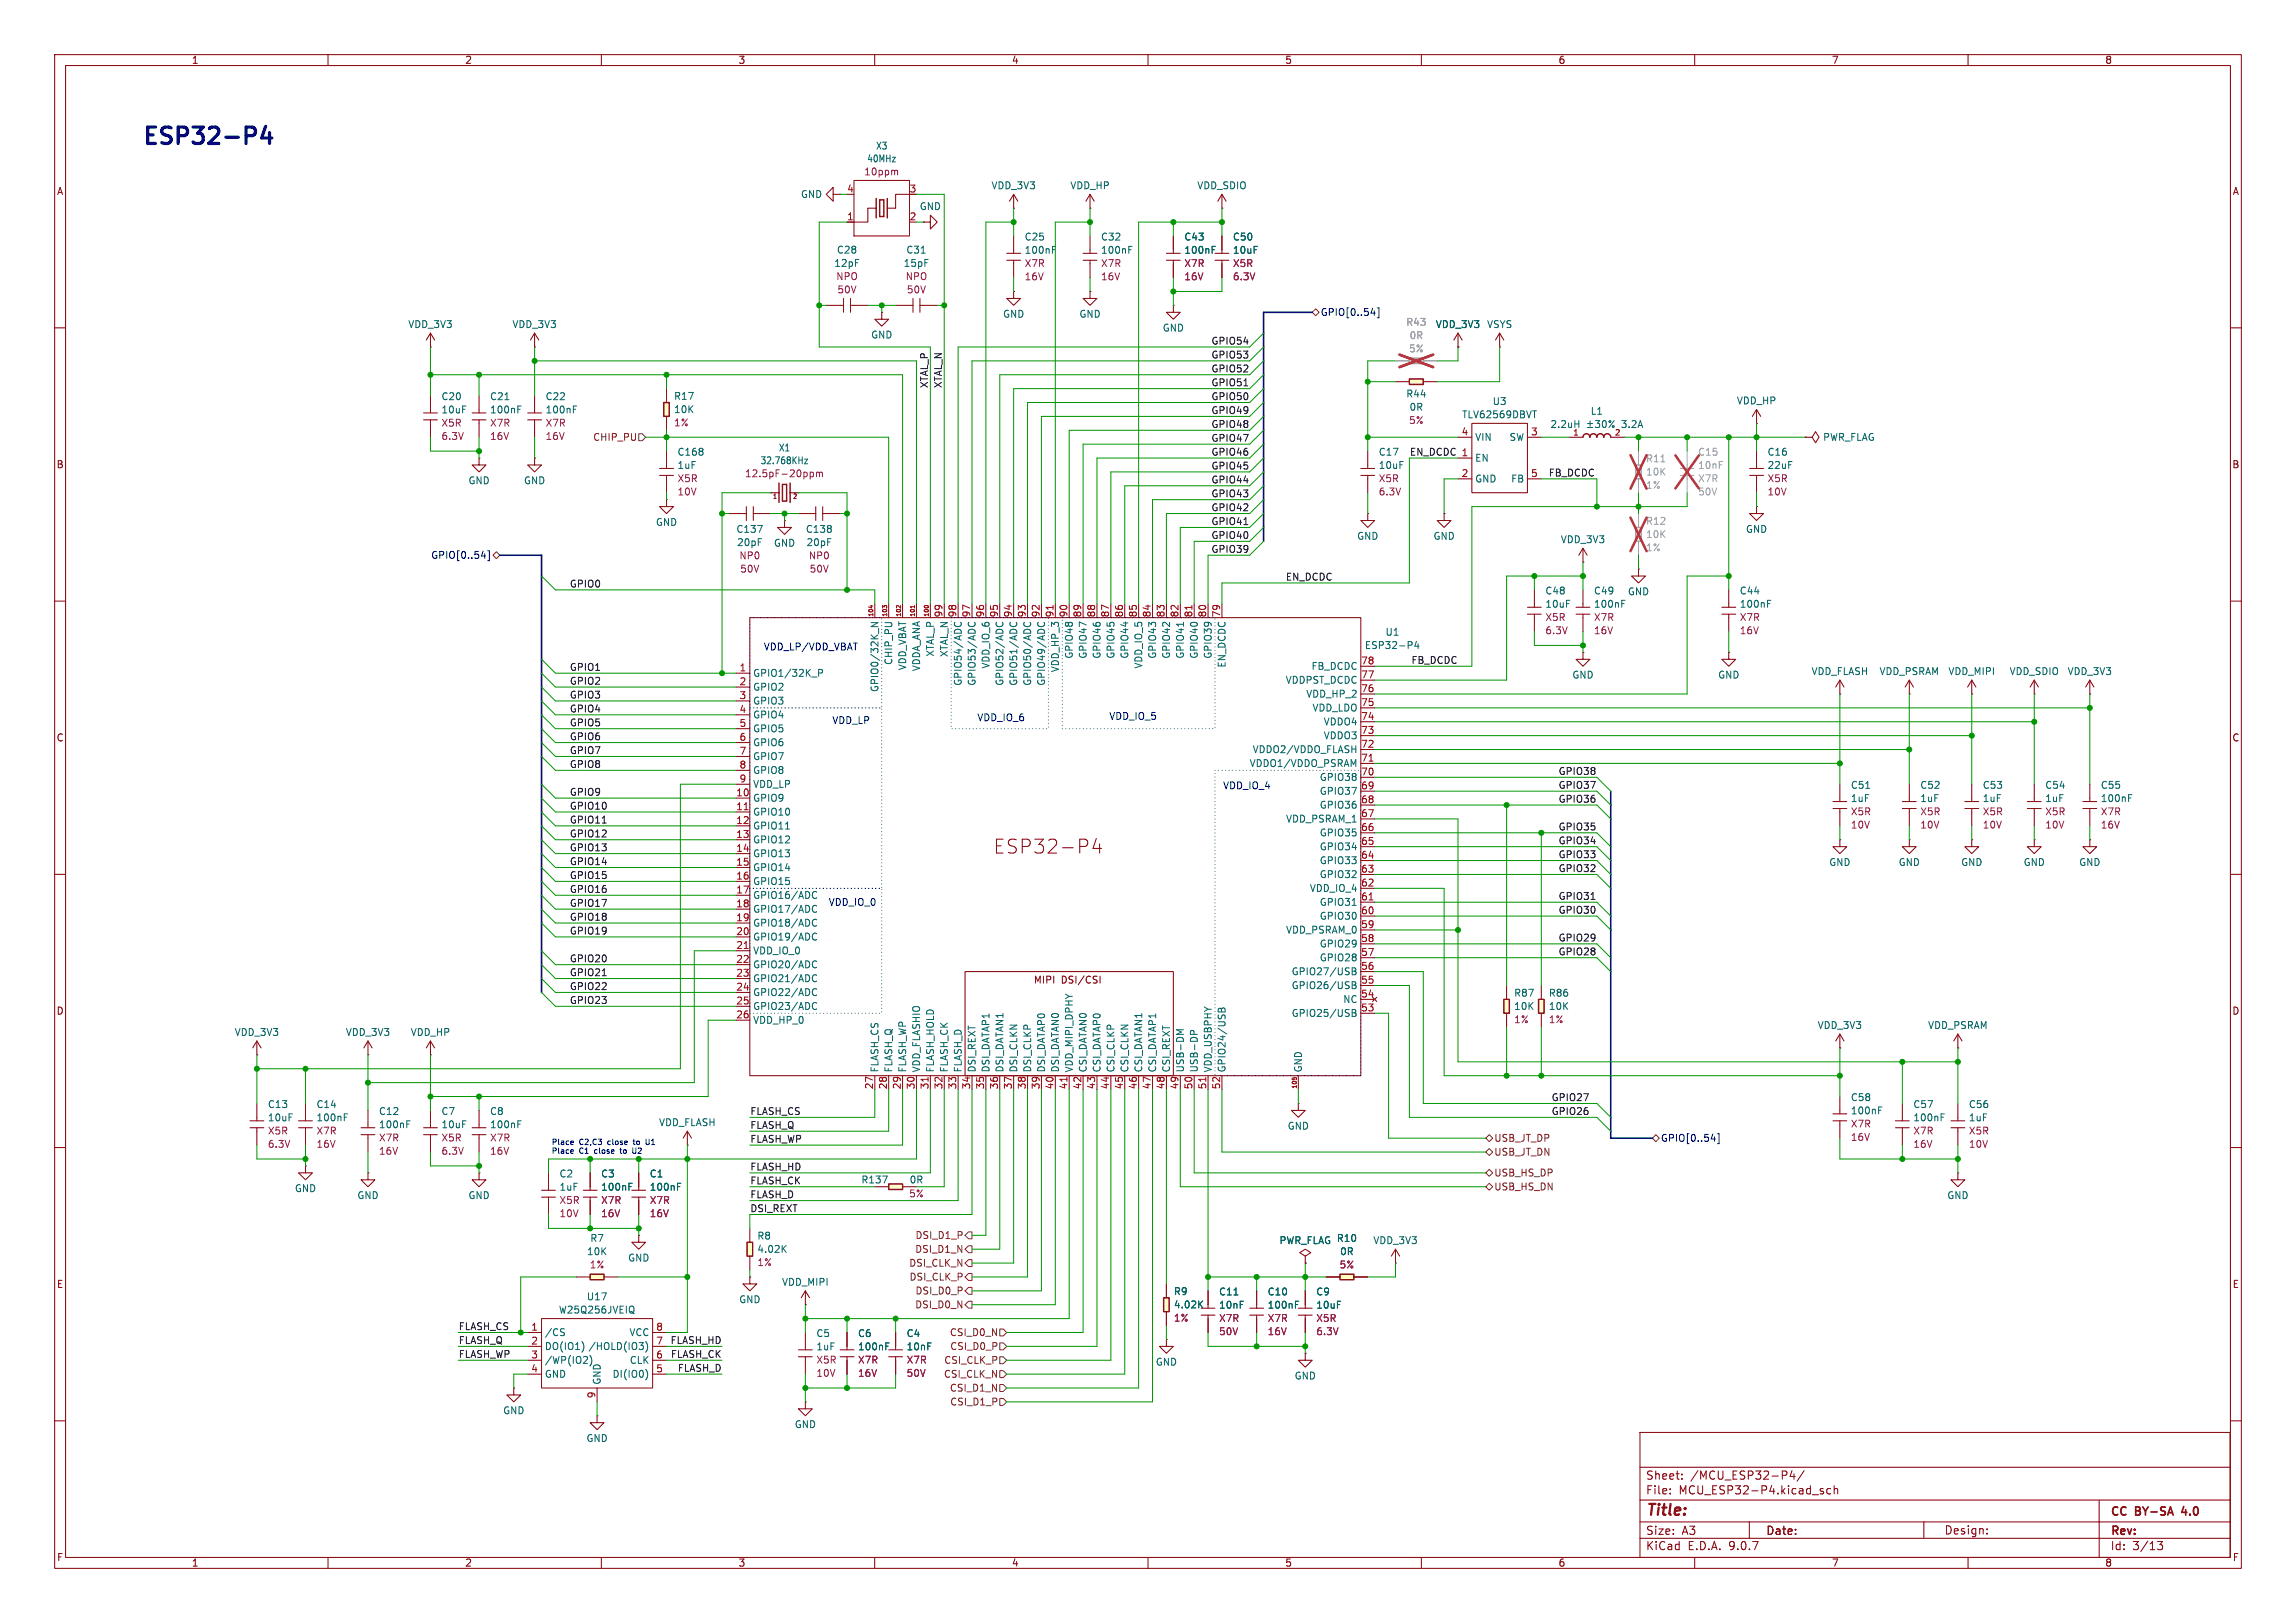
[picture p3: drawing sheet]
<svg xmlns="http://www.w3.org/2000/svg" width="420mm" height="297mm" viewBox="0 0 420 297" stroke-linecap="round" stroke-linejoin="round" font-family="sans-serif">
<defs><g id="words">
<text font-size="4.2" fill="#0000c2" x="25.9" y="27.3">ESP32-P4</text>
<text font-size="3.5" fill="#840000" x="181.7" y="156.4">ESP32-P4</text>
<text font-size="2.8" fill="#840000" x="301" y="277.9">Title:</text>
<g font-size="2.1" fill="#840000">
<text x="301" y="273.7">File:</text>
<text x="301" y="271">Sheet:</text>
<text x="307.1" y="273.7">MCU_ESP32-P4.kicad_sch</text>
<text x="309.2" y="271">/MCU_ESP32-P4/</text>
<text x="301" y="281.1">Size:</text>
<text x="307.6" y="281.1">A3</text>
<text x="323" y="281.1">Date:</text>
<text x="355.6" y="281">Design:</text>
<text x="386" y="277.8">CC</text>
<text x="386" y="281.3">Rev:</text>
<text x="390.7" y="277.8">BY-SA</text>
<text x="399.8" y="277.8">4.0</text>
<text x="301" y="283.9">KiCad</text>
<text x="308.7" y="283.9">E.D.A.</text>
<text x="316.3" y="283.9">9.0.7</text>
<text x="386" y="283.9">Id:</text>
<text x="390.1" y="283.9">3/13</text>
</g>
<g font-size="1.8" fill="#840000">
<text x="35" y="11.9">1</text>
<text x="85" y="11.9">2</text>
<text x="135" y="11.9">3</text>
<text x="185" y="11.9">4</text>
<text x="235" y="11.9">5</text>
<text x="285" y="11.9">6</text>
<text x="335" y="11.9">7</text>
<text x="385" y="11.9">8</text>
<text x="10.3" y="35.9">A</text>
<text x="408.3" y="35.9">A</text>
<text x="10.3" y="85.9">B</text>
<text x="408.2" y="85.9">B</text>
<text x="10.3" y="135.9">C</text>
<text x="408.2" y="135.9">C</text>
<text x="10.3" y="185.9">D</text>
<text x="189" y="180.2">MIPI</text>
<text x="194.1" y="180.2">DSI/CSI</text>
<text x="408.2" y="185.9">D</text>
<text x="10.3" y="235.9">E</text>
<text x="408.3" y="235.9">E</text>
<text x="10.3" y="285.9">F</text>
<text x="35" y="286.9">1</text>
<text x="85" y="286.9">2</text>
<text x="135" y="286.9">3</text>
<text x="185" y="286.9">4</text>
<text x="235" y="286.9">5</text>
<text x="285" y="286.9">6</text>
<text x="335" y="286.9">7</text>
<text x="385" y="286.9">8</text>
<text x="408.3" y="285.9">F</text>
</g>
<g font-size="1.8" fill="#006464">
<text x="158.5" y="29.9">40MHz</text>
<text x="160.1" y="27.6">X3</text>
<text x="181.3" y="34.8">VDD_3V3</text>
<text x="195.7" y="34.8">VDD_HP</text>
<text x="218.9" y="34.8">VDD_SDIO</text>
<text x="146.4" y="36.4">GND</text>
<text x="168.1" y="38.6">GND</text>
<text x="153" y="46.6">C28</text>
<text x="165.7" y="46.6">C31</text>
<text x="187.3" y="46.6">100nF</text>
<text x="187.3" y="44.2">C25</text>
<text x="201.3" y="46.6">100nF</text>
<text x="201.3" y="44.2">C32</text>
<text x="216.5" y="46.6">100nF</text>
<text x="216.5" y="44.2">C43</text>
<text x="225.4" y="44.2">C50</text>
<text x="225.4" y="46.6">10uF</text>
<text x="152.5" y="49">12pF</text>
<text x="165.2" y="49">15pF</text>
<text x="183.4" y="58.3">GND</text>
<text x="197.4" y="58.3">GND</text>
<text x="74.6" y="60.2">VDD_3V3</text>
<text x="93.6" y="60.2">VDD_3V3</text>
<text x="159.3" y="62.1">GND</text>
<text x="212.6" y="60.9">GND</text>
<text x="262.5" y="60.2">VDD_3V3</text>
<text x="271.9" y="60.2">VSYS</text>
<text x="80.7" y="73.4">C20</text>
<text x="80.7" y="75.9">10uF</text>
<text x="89.5" y="75.9">100nF</text>
<text x="89.5" y="73.4">C21</text>
<text x="99.7" y="75.9">100nF</text>
<text x="99.7" y="73.4">C22</text>
<text x="123.2" y="73.4">R17</text>
<text x="123.2" y="75.8">10K</text>
<text x="257.1" y="72.9">R44</text>
<text x="257.7" y="75.4">0R</text>
<text x="267.4" y="76.7">TLV62569DBVT</text>
<text x="272.9" y="74.3">U3</text>
<text x="290.9" y="76.1">L1</text>
<text x="317.6" y="74.2">VDD_HP</text>
<text x="123.8" y="83.6">C168</text>
<text x="142.4" y="82.8">X1</text>
<text x="252.1" y="83.6">C17</text>
<text x="269.7" y="80.9">VIN</text>
<text x="276" y="80.9">SW</text>
<text x="283.5" y="78.5">2.2uH</text>
<text x="296.8" y="78.5">3.2A</text>
<text x="323.2" y="83.6">C16</text>
<text x="333.4" y="80.9">PWR_FLAG</text>
<text x="85.6" y="88.8">GND</text>
<text x="95.8" y="88.8">GND</text>
<text x="123.8" y="86">1uF</text>
<text x="139" y="85.2">32.768KHz</text>
<text x="252.1" y="86">10uF</text>
<text x="269.7" y="84.7">EN</text>
<text x="269.7" y="88.5">GND</text>
<text x="276.3" y="88.5">FB</text>
<text x="323.2" y="86">22uF</text>
<text x="119.9" y="96.4">GND</text>
<text x="134.6" y="97.7">C137</text>
<text x="134.7" y="100.1">20pF</text>
<text x="141.5" y="100.2">GND</text>
<text x="147.3" y="97.7">C138</text>
<text x="147.4" y="100.1">20pF</text>
<text x="248.2" y="99">GND</text>
<text x="262.1" y="99">GND</text>
<text x="285.4" y="99.6">VDD_3V3</text>
<text x="319.3" y="97.7">GND</text>
<text x="282.6" y="109">C48</text>
<text x="282.6" y="111.4">10uF</text>
<text x="291.5" y="111.4">100nF</text>
<text x="291.5" y="109">C49</text>
<text x="297.7" y="109.1">GND</text>
<text x="318.1" y="111.4">100nF</text>
<text x="318.1" y="109">C44</text>
<text x="249.6" y="119">ESP32-P4</text>
<text x="253.3" y="116.5">U1</text>
<text x="137.7" y="124.1">GPIO1/32K_P</text>
<text x="163.4" y="121.8" transform="rotate(-90 163.4 121.8)">CHIP_PU</text>
<text x="166" y="122.8" transform="rotate(-90 166 122.8)">VDD_VBAT</text>
<text x="168.5" y="122.9" transform="rotate(-90 168.5 122.9)">VDDA_ANA</text>
<text x="171" y="120.3" transform="rotate(-90 171 120.3)">XTAL_P</text>
<text x="173.6" y="120.3" transform="rotate(-90 173.6 120.3)">XTAL_N</text>
<text x="176.1" y="125.6" transform="rotate(-90 176.1 125.6)">GPIO54/ADC</text>
<text x="178.7" y="125.6" transform="rotate(-90 178.7 125.6)">GPIO53/ADC</text>
<text x="181.2" y="122.4" transform="rotate(-90 181.2 122.4)">VDD_IO_6</text>
<text x="183.7" y="125.6" transform="rotate(-90 183.7 125.6)">GPIO52/ADC</text>
<text x="186.3" y="125.6" transform="rotate(-90 186.3 125.6)">GPIO51/ADC</text>
<text x="188.8" y="125.6" transform="rotate(-90 188.8 125.6)">GPIO50/ADC</text>
<text x="191.4" y="125.6" transform="rotate(-90 191.4 125.6)">GPIO49/ADC</text>
<text x="193.9" y="123.1" transform="rotate(-90 193.9 123.1)">VDD_HP_3</text>
<text x="196.4" y="120.6" transform="rotate(-90 196.4 120.6)">GPIO48</text>
<text x="199" y="120.6" transform="rotate(-90 199 120.6)">GPIO47</text>
<text x="201.5" y="120.6" transform="rotate(-90 201.5 120.6)">GPIO46</text>
<text x="204.1" y="120.6" transform="rotate(-90 204.1 120.6)">GPIO45</text>
<text x="206.6" y="120.6" transform="rotate(-90 206.6 120.6)">GPIO44</text>
<text x="209.1" y="122.4" transform="rotate(-90 209.1 122.4)">VDD_IO_5</text>
<text x="211.7" y="120.6" transform="rotate(-90 211.7 120.6)">GPIO43</text>
<text x="214.2" y="120.6" transform="rotate(-90 214.2 120.6)">GPIO42</text>
<text x="216.8" y="120.6" transform="rotate(-90 216.8 120.6)">GPIO41</text>
<text x="219.3" y="120.6" transform="rotate(-90 219.3 120.6)">GPIO40</text>
<text x="221.8" y="120.6" transform="rotate(-90 221.8 120.6)">GPIO39</text>
<text x="224.4" y="122.3" transform="rotate(-90 224.4 122.3)">EN_DCDC</text>
<text x="235.1" y="125.3">VDDPST_DCDC</text>
<text x="239.8" y="122.8">FB_DCDC</text>
<text x="287.5" y="124.4">GND</text>
<text x="314.2" y="124.4">GND</text>
<text x="331.3" y="123.7">VDD_FLASH</text>
<text x="343.7" y="123.7">VDD_PSRAM</text>
<text x="356.3" y="123.7">VDD_MIPI</text>
<text x="367.5" y="123.7">VDD_SDIO</text>
<text x="378.1" y="123.7">VDD_3V3</text>
<text x="137.7" y="126.6">GPIO2</text>
<text x="137.7" y="129.1">GPIO3</text>
<text x="137.7" y="131.7">GPIO4</text>
<text x="160.9" y="126.7" transform="rotate(-90 160.9 126.7)">GPIO0/32K_N</text>
<text x="238.8" y="127.9">VDD_HP_2</text>
<text x="240" y="130.4">VDD_LDO</text>
<text x="137.7" y="134.2">GPIO5</text>
<text x="137.7" y="136.8">GPIO6</text>
<text x="242" y="132.9">VDDO4</text>
<text x="242" y="135.5">VDDO3</text>
<text x="137.7" y="139.3">GPIO7</text>
<text x="137.7" y="141.8">GPIO8</text>
<text x="228.5" y="140.6">VDDO1/VDDO_PSRAM</text>
<text x="229" y="138">VDDO2/VDDO_FLASH</text>
<text x="241.3" y="143.1">GPIO38</text>
<text x="137.7" y="146.9">GPIO9</text>
<text x="137.7" y="149.5">GPIO10</text>
<text x="137.7" y="144.4">VDD_LP</text>
<text x="241.3" y="145.6">GPIO37</text>
<text x="241.3" y="148.2">GPIO36</text>
<text x="338.5" y="147">1uF</text>
<text x="338.5" y="144.5">C51</text>
<text x="351.2" y="147">1uF</text>
<text x="351.2" y="144.5">C52</text>
<text x="362.6" y="147">1uF</text>
<text x="362.6" y="144.5">C53</text>
<text x="374" y="147">1uF</text>
<text x="374" y="144.5">C54</text>
<text x="384.2" y="147">100nF</text>
<text x="384.2" y="144.5">C55</text>
<text x="137.7" y="152">GPIO11</text>
<text x="137.7" y="154.5">GPIO12</text>
<text x="235.1" y="150.7">VDD_PSRAM_1</text>
<text x="241.3" y="153.3">GPIO35</text>
<text x="241.3" y="155.8">GPIO34</text>
<text x="137.7" y="157.1">GPIO13</text>
<text x="137.7" y="159.6">GPIO14</text>
<text x="241.3" y="158.3">GPIO33</text>
<text x="241.3" y="160.9">GPIO32</text>
<text x="334.5" y="158.7">GND</text>
<text x="347.2" y="158.7">GND</text>
<text x="358.6" y="158.7">GND</text>
<text x="370.1" y="158.7">GND</text>
<text x="380.2" y="158.7">GND</text>
<text x="137.7" y="162.2">GPIO15</text>
<text x="137.7" y="164.7">GPIO16/ADC</text>
<text x="137.7" y="167.2">GPIO17/ADC</text>
<text x="239.5" y="163.4">VDD_IO_4</text>
<text x="241.3" y="166">GPIO31</text>
<text x="137.7" y="169.8">GPIO18/ADC</text>
<text x="137.7" y="172.3">GPIO19/ADC</text>
<text x="235.1" y="171">VDD_PSRAM_0</text>
<text x="241.3" y="168.5">GPIO30</text>
<text x="241.3" y="173.6">GPIO29</text>
<text x="137.7" y="174.9">VDD_IO_0</text>
<text x="137.7" y="177.4">GPIO20/ADC</text>
<text x="137.7" y="179.9">GPIO21/ADC</text>
<text x="236.2" y="178.7">GPIO27/USB</text>
<text x="241.3" y="176.1">GPIO28</text>
<text x="137.7" y="182.5">GPIO22/ADC</text>
<text x="137.7" y="185">GPIO23/ADC</text>
<text x="236.2" y="181.2">GPIO26/USB</text>
<text x="245.6" y="183.7">NC</text>
<text x="276.9" y="182.6">R87</text>
<text x="276.9" y="185">10K</text>
<text x="283.2" y="182.6">R86</text>
<text x="283.2" y="185">10K</text>
<text x="42.8" y="189.8">VDD_3V3</text>
<text x="63.2" y="189.8">VDD_3V3</text>
<text x="75" y="189.8">VDD_HP</text>
<text x="137.7" y="187.6">VDD_HP_0</text>
<text x="236.2" y="186.3">GPIO25/USB</text>
<text x="332.4" y="188.5">VDD_3V3</text>
<text x="352.6" y="188.5">VDD_PSRAM</text>
<text x="160.9" y="196.3" transform="rotate(-90 160.9 196.3)">FLASH_CS</text>
<text x="163.4" y="196.3" transform="rotate(-90 163.4 196.3)">FLASH_Q</text>
<text x="166" y="196.3" transform="rotate(-90 166 196.3)">FLASH_WP</text>
<text x="168.5" y="196.3" transform="rotate(-90 168.5 196.3)">VDD_FLASHIO</text>
<text x="171" y="196.3" transform="rotate(-90 171 196.3)">FLASH_HOLD</text>
<text x="173.6" y="196.3" transform="rotate(-90 173.6 196.3)">FLASH_CK</text>
<text x="176.1" y="196.3" transform="rotate(-90 176.1 196.3)">FLASH_D</text>
<text x="178.7" y="196.3" transform="rotate(-90 178.7 196.3)">DSI_REXT</text>
<text x="181.2" y="196.3" transform="rotate(-90 181.2 196.3)">DSI_DATAP1</text>
<text x="183.7" y="196.3" transform="rotate(-90 183.7 196.3)">DSI_DATAN1</text>
<text x="186.3" y="196.3" transform="rotate(-90 186.3 196.3)">DSI_CLKN</text>
<text x="188.8" y="196.3" transform="rotate(-90 188.8 196.3)">DSI_CLKP</text>
<text x="191.4" y="196.3" transform="rotate(-90 191.4 196.3)">DSI_DATAP0</text>
<text x="193.9" y="196.3" transform="rotate(-90 193.9 196.3)">DSI_DATAN0</text>
<text x="196.4" y="196.3" transform="rotate(-90 196.4 196.3)">VDD_MIPI_DPHY</text>
<text x="199" y="196.3" transform="rotate(-90 199 196.3)">CSI_DATAN0</text>
<text x="201.5" y="196.3" transform="rotate(-90 201.5 196.3)">CSI_DATAP0</text>
<text x="204.1" y="196.3" transform="rotate(-90 204.1 196.3)">CSI_CLKP</text>
<text x="206.6" y="196.3" transform="rotate(-90 206.6 196.3)">CSI_CLKN</text>
<text x="209.1" y="196.3" transform="rotate(-90 209.1 196.3)">CSI_DATAN1</text>
<text x="211.7" y="196.3" transform="rotate(-90 211.7 196.3)">CSI_DATAP1</text>
<text x="214.2" y="196.3" transform="rotate(-90 214.2 196.3)">CSI_REXT</text>
<text x="216.8" y="196.3" transform="rotate(-90 216.8 196.3)">USB-DM</text>
<text x="219.3" y="196.3" transform="rotate(-90 219.3 196.3)">USB-DP</text>
<text x="221.8" y="196.3" transform="rotate(-90 221.8 196.3)">VDD_USBPHY</text>
<text x="224.4" y="196.3" transform="rotate(-90 224.4 196.3)">GPIO24/USB</text>
<text x="238.4" y="196.3" transform="rotate(-90 238.4 196.3)">GND</text>
<text x="48.9" y="203">C13</text>
<text x="57.8" y="203">C14</text>
<text x="338.5" y="201.7">C58</text>
<text x="349.9" y="203">C57</text>
<text x="360.1" y="203">C56</text>
<text x="48.9" y="205.4">10uF</text>
<text x="57.8" y="205.4">100nF</text>
<text x="69.2" y="206.7">100nF</text>
<text x="69.2" y="204.2">C12</text>
<text x="80.7" y="204.2">C7</text>
<text x="80.7" y="206.7">10uF</text>
<text x="89.5" y="204.2">C8</text>
<text x="89.5" y="206.7">100nF</text>
<text x="120.5" y="206.3">VDD_FLASH</text>
<text x="235.5" y="206.9">GND</text>
<text x="338.5" y="204.1">100nF</text>
<text x="349.9" y="205.4">100nF</text>
<text x="360.1" y="205.4">1uF</text>
<text x="102.2" y="215.7">C2</text>
<text x="109.9" y="215.7">C3</text>
<text x="118.8" y="215.7">C1</text>
<text x="53.8" y="218.4">GND</text>
<text x="65.3" y="219.6">GND</text>
<text x="85.6" y="219.6">GND</text>
<text x="102.2" y="218.1">1uF</text>
<text x="109.9" y="218.1">100nF</text>
<text x="118.8" y="218.1">100nF</text>
<text x="157.5" y="216.8">R137</text>
<text x="166.3" y="216.8">0R</text>
<text x="356.1" y="219.6">GND</text>
<text x="107.9" y="227.5">R7</text>
<text x="138.4" y="227">R8</text>
<text x="233.9" y="227.9">PWR_FLAG R10</text>
<text x="251.1" y="227.9">VDD_3V3</text>
<text x="107.3" y="229.9">10K</text>
<text x="114.8" y="231.1">GND</text>
<text x="138.4" y="229.5">4.02K</text>
<text x="245" y="229.9">0R</text>
<text x="107.2" y="238.1">U17</text>
<text x="135.1" y="238.7">GND</text>
<text x="143" y="235.5">VDD_MIPI</text>
<text x="214.6" y="237.2">R9</text>
<text x="214.6" y="239.6">4.02K</text>
<text x="222.9" y="237.3">C11</text>
<text x="222.9" y="239.7">10nF</text>
<text x="231.8" y="239.7">100nF</text>
<text x="231.8" y="237.3">C10</text>
<text x="240.7" y="237.3">C9</text>
<text x="240.7" y="239.7">10uF</text>
<text x="99.6" y="244.7">/CS</text>
<text x="102.1" y="240.6">W25Q256JVEIQ</text>
<text x="115" y="244.7">VCC</text>
<text x="149.2" y="244.9">C5</text>
<text x="156.9" y="244.9">C6</text>
<text x="165.7" y="244.9">C4</text>
<text x="99.6" y="247.2">DO(IO1)</text>
<text x="99.6" y="249.8">/WP(IO2)</text>
<text x="107.5" y="247.2">/HOLD(IO3)</text>
<text x="115.1" y="249.8">CLK</text>
<text x="149.2" y="247.3">1uF</text>
<text x="156.9" y="247.3">100nF</text>
<text x="165.7" y="247.3">10nF</text>
<text x="211.3" y="250.1">GND</text>
<text x="99.6" y="252.3">GND</text>
<text x="110.1" y="253.5" transform="rotate(-90 110.1 253.5)">GND</text>
<text x="112" y="252.3">DI(IO0)</text>
<text x="236.7" y="252.6">GND</text>
<text x="91.9" y="259">GND</text>
<text x="145.3" y="261.5">GND</text>
<text x="107.2" y="264.1">GND</text>
</g>
<g font-size="1.8" fill="#a90000">
<text x="154.9" y="35.3">4</text>
<text x="166.3" y="35.3">3</text>
<text x="154.9" y="40.4">1</text>
<text x="166.3" y="40.4">2</text>
<text x="267.3" y="79.8">4</text>
<text x="280" y="79.8">3</text>
<text x="267.3" y="87.4">2</text>
<text x="280" y="87.4">5</text>
<text x="172.5" y="113.1" transform="rotate(-90 172.5 113.1)">99</text>
<text x="175" y="113.1" transform="rotate(-90 175 113.1)">98</text>
<text x="177.5" y="113.1" transform="rotate(-90 177.5 113.1)">97</text>
<text x="180.1" y="113.1" transform="rotate(-90 180.1 113.1)">96</text>
<text x="182.6" y="113.1" transform="rotate(-90 182.6 113.1)">95</text>
<text x="185.2" y="113.1" transform="rotate(-90 185.2 113.1)">94</text>
<text x="187.7" y="113.1" transform="rotate(-90 187.7 113.1)">93</text>
<text x="190.2" y="113.1" transform="rotate(-90 190.2 113.1)">92</text>
<text x="192.8" y="113.1" transform="rotate(-90 192.8 113.1)">91</text>
<text x="195.3" y="113.1" transform="rotate(-90 195.3 113.1)">90</text>
<text x="197.9" y="113.1" transform="rotate(-90 197.9 113.1)">89</text>
<text x="200.4" y="113.1" transform="rotate(-90 200.4 113.1)">88</text>
<text x="202.9" y="113.1" transform="rotate(-90 202.9 113.1)">87</text>
<text x="205.5" y="113.1" transform="rotate(-90 205.5 113.1)">86</text>
<text x="208" y="113.1" transform="rotate(-90 208 113.1)">85</text>
<text x="210.6" y="113.1" transform="rotate(-90 210.6 113.1)">84</text>
<text x="213.1" y="113.1" transform="rotate(-90 213.1 113.1)">83</text>
<text x="215.6" y="113.1" transform="rotate(-90 215.6 113.1)">82</text>
<text x="218.2" y="113.1" transform="rotate(-90 218.2 113.1)">81</text>
<text x="220.7" y="113.1" transform="rotate(-90 220.7 113.1)">80</text>
<text x="223.3" y="113.1" transform="rotate(-90 223.3 113.1)">79</text>
<text x="135.2" y="122.9">1</text>
<text x="135.2" y="125.5">2</text>
<text x="248.9" y="121.7">78</text>
<text x="248.9" y="124.2">77</text>
<text x="135.2" y="128">3</text>
<text x="135.2" y="130.6">4</text>
<text x="248.9" y="126.7">76</text>
<text x="248.9" y="129.3">75</text>
<text x="248.9" y="131.8">74</text>
<text x="135.2" y="133.1">5</text>
<text x="135.2" y="135.6">6</text>
<text x="248.9" y="134.4">73</text>
<text x="248.9" y="136.9">72</text>
<text x="135.2" y="138.2">7</text>
<text x="135.2" y="140.7">8</text>
<text x="135.2" y="143.3">9</text>
<text x="248.9" y="139.4">71</text>
<text x="248.9" y="142">70</text>
<text x="134.6" y="145.8">10</text>
<text x="134.6" y="148.3">11</text>
<text x="248.9" y="144.5">69</text>
<text x="248.9" y="147.1">68</text>
<text x="248.9" y="149.6">67</text>
<text x="134.6" y="150.9">12</text>
<text x="134.6" y="153.4">13</text>
<text x="134.6" y="156">14</text>
<text x="248.9" y="152.1">66</text>
<text x="248.9" y="154.7">65</text>
<text x="134.6" y="158.5">15</text>
<text x="134.6" y="161">16</text>
<text x="248.9" y="157.2">64</text>
<text x="248.9" y="159.8">63</text>
<text x="134.6" y="163.6">17</text>
<text x="134.6" y="166.1">18</text>
<text x="248.9" y="162.3">62</text>
<text x="248.9" y="164.8">61</text>
<text x="248.9" y="167.4">60</text>
<text x="134.6" y="168.7">19</text>
<text x="134.6" y="171.2">20</text>
<text x="134.6" y="173.7">21</text>
<text x="248.9" y="169.9">59</text>
<text x="248.9" y="172.5">58</text>
<text x="134.6" y="176.3">22</text>
<text x="134.6" y="178.8">23</text>
<text x="248.9" y="175">57</text>
<text x="248.9" y="177.5">56</text>
<text x="134.6" y="181.4">24</text>
<text x="134.6" y="183.9">25</text>
<text x="248.9" y="180.1">55</text>
<text x="248.9" y="182.6">54</text>
<text x="248.9" y="185.2">53</text>
<text x="134.6" y="186.4">26</text>
<text x="159.8" y="199.4" transform="rotate(-90 159.8 199.4)">27</text>
<text x="162.3" y="199.4" transform="rotate(-90 162.3 199.4)">28</text>
<text x="164.8" y="199.4" transform="rotate(-90 164.8 199.4)">29</text>
<text x="167.4" y="199.4" transform="rotate(-90 167.4 199.4)">30</text>
<text x="169.9" y="199.4" transform="rotate(-90 169.9 199.4)">31</text>
<text x="172.5" y="199.4" transform="rotate(-90 172.5 199.4)">32</text>
<text x="175" y="199.4" transform="rotate(-90 175 199.4)">33</text>
<text x="177.5" y="199.4" transform="rotate(-90 177.5 199.4)">34</text>
<text x="180.1" y="199.4" transform="rotate(-90 180.1 199.4)">35</text>
<text x="182.6" y="199.4" transform="rotate(-90 182.6 199.4)">36</text>
<text x="185.2" y="199.4" transform="rotate(-90 185.2 199.4)">37</text>
<text x="187.7" y="199.4" transform="rotate(-90 187.7 199.4)">38</text>
<text x="190.2" y="199.4" transform="rotate(-90 190.2 199.4)">39</text>
<text x="192.8" y="199.4" transform="rotate(-90 192.8 199.4)">40</text>
<text x="195.3" y="199.4" transform="rotate(-90 195.3 199.4)">41</text>
<text x="197.9" y="199.4" transform="rotate(-90 197.9 199.4)">42</text>
<text x="200.4" y="199.4" transform="rotate(-90 200.4 199.4)">43</text>
<text x="202.9" y="199.4" transform="rotate(-90 202.9 199.4)">44</text>
<text x="205.5" y="199.4" transform="rotate(-90 205.5 199.4)">45</text>
<text x="208" y="199.4" transform="rotate(-90 208 199.4)">46</text>
<text x="210.6" y="199.4" transform="rotate(-90 210.6 199.4)">47</text>
<text x="213.1" y="199.4" transform="rotate(-90 213.1 199.4)">48</text>
<text x="215.6" y="199.4" transform="rotate(-90 215.6 199.4)">49</text>
<text x="218.2" y="199.4" transform="rotate(-90 218.2 199.4)">50</text>
<text x="220.7" y="199.4" transform="rotate(-90 220.7 199.4)">51</text>
<text x="223.3" y="199.4" transform="rotate(-90 223.3 199.4)">52</text>
<text x="97.1" y="243.6">1</text>
<text x="119.9" y="243.6">8</text>
<text x="97.1" y="246.1">2</text>
<text x="97.1" y="248.7">3</text>
<text x="97.1" y="251.2">4</text>
<text x="119.9" y="246.1">7</text>
<text x="119.9" y="248.7">6</text>
<text x="119.9" y="251.2">5</text>
<text x="109" y="256" transform="rotate(-90 109 256)">9</text>
</g>
<g font-size="1.8" fill="#840084">
<text x="158" y="32.3">10ppm</text>
<text x="152.9" y="51.5">NPO</text>
<text x="153.1" y="53.9">50V</text>
<text x="165.6" y="51.5">NPO</text>
<text x="165.8" y="53.9">50V</text>
<text x="187.3" y="49.1">X7R</text>
<text x="187.3" y="51.5">16V</text>
<text x="201.3" y="49.1">X7R</text>
<text x="201.3" y="51.5">16V</text>
<text x="216.5" y="49.1">X7R</text>
<text x="216.5" y="51.5">16V</text>
<text x="225.4" y="49.1">X5R</text>
<text x="225.4" y="51.5">6.3V</text>
<text x="257.6" y="77.8">5%</text>
<text x="80.7" y="78.3">X5R</text>
<text x="80.7" y="80.7">6.3V</text>
<text x="89.5" y="78.3">X7R</text>
<text x="89.5" y="80.7">16V</text>
<text x="99.7" y="78.3">X7R</text>
<text x="99.7" y="80.7">16V</text>
<text x="123.2" y="78.2">1%</text>
<text x="123.8" y="88.4">X5R</text>
<text x="136.2" y="87.5">12.5pF-20ppm</text>
<text x="252.1" y="88.4">X5R</text>
<text x="323.2" y="88.4">X5R</text>
<text x="123.8" y="90.9">10V</text>
<text x="252.1" y="90.9">6.3V</text>
<text x="323.2" y="90.9">10V</text>
<text x="135.2" y="102.6">NP0</text>
<text x="135.3" y="105">50V</text>
<text x="147.9" y="102.6">NP0</text>
<text x="148" y="105">50V</text>
<text x="282.6" y="113.8">X5R</text>
<text x="291.5" y="113.8">X7R</text>
<text x="318.1" y="113.8">X7R</text>
<text x="282.6" y="116.3">6.3V</text>
<text x="291.5" y="116.3">16V</text>
<text x="318.1" y="116.3">16V</text>
<text x="338.5" y="149.4">X5R</text>
<text x="351.2" y="149.4">X5R</text>
<text x="362.6" y="149.4">X5R</text>
<text x="374" y="149.4">X5R</text>
<text x="384.2" y="149.4">X7R</text>
<text x="338.5" y="151.8">10V</text>
<text x="351.2" y="151.8">10V</text>
<text x="362.6" y="151.8">10V</text>
<text x="374" y="151.8">10V</text>
<text x="384.2" y="151.8">16V</text>
<text x="276.9" y="187.4">1%</text>
<text x="283.2" y="187.4">1%</text>
<text x="48.9" y="207.8">X5R</text>
<text x="57.8" y="207.8">X7R</text>
<text x="69.2" y="209.1">X7R</text>
<text x="80.7" y="209.1">X5R</text>
<text x="89.5" y="209.1">X7R</text>
<text x="338.5" y="206.5">X7R</text>
<text x="338.5" y="209">16V</text>
<text x="349.9" y="207.8">X7R</text>
<text x="360.1" y="207.8">X5R</text>
<text x="48.9" y="210.2">6.3V</text>
<text x="57.8" y="210.2">16V</text>
<text x="69.2" y="211.5">16V</text>
<text x="80.7" y="211.5">6.3V</text>
<text x="89.5" y="211.5">16V</text>
<text x="349.9" y="210.2">16V</text>
<text x="360.1" y="210.2">10V</text>
<text x="102.2" y="220.5">X5R</text>
<text x="109.9" y="220.5">X7R</text>
<text x="118.8" y="220.5">X7R</text>
<text x="166.2" y="219.3">5%</text>
<text x="102.2" y="222.9">10V</text>
<text x="109.9" y="222.9">16V</text>
<text x="118.8" y="222.9">16V</text>
<text x="107.8" y="232.3">1%</text>
<text x="138.4" y="231.9">1%</text>
<text x="244.9" y="232.3">5%</text>
<text x="214.6" y="242">1%</text>
<text x="222.9" y="242.1">X7R</text>
<text x="222.9" y="244.5">50V</text>
<text x="231.8" y="242.1">X7R</text>
<text x="231.8" y="244.5">16V</text>
<text x="240.7" y="242.1">X5R</text>
<text x="240.7" y="244.5">6.3V</text>
<text x="149.2" y="249.7">X5R</text>
<text x="156.9" y="249.7">X7R</text>
<text x="165.7" y="249.7">X7R</text>
<text x="149.2" y="252.2">10V</text>
<text x="156.9" y="252.2">16V</text>
<text x="165.7" y="252.2">50V</text>
</g>
<g font-size="1.8" fill="#000084">
<text x="241.5" y="58">GPIO[0..54]</text>
<text x="78.8" y="102.5">GPIO[0..54]</text>
<text x="303.7" y="209.1">GPIO[0..54]</text>
</g>
<g font-size="1.8" fill="#989898">
<text x="257.1" y="59.8">R43</text>
<text x="257.7" y="62.3">0R</text>
<text x="310.5" y="83.6">C15</text>
<text x="301" y="84.8">R11</text>
<text x="301" y="87.2">10K</text>
<text x="310.5" y="86">10nF</text>
<text x="301" y="96.2">R12</text>
<text x="301" y="98.7">10K</text>
</g>
<g font-size="1.8" fill="#0f0f0f">
<text x="221.5" y="65.7">GPIO53</text>
<text x="221.5" y="63.2">GPIO54</text>
<text x="169.8" y="71.1" transform="rotate(-90 169.8 71.1)">XTAL_P</text>
<text x="172.4" y="71.1" transform="rotate(-90 172.4 71.1)">XTAL_N</text>
<text x="221.5" y="68.2">GPIO52</text>
<text x="221.5" y="70.8">GPIO51</text>
<text x="221.5" y="73.3">GPIO50</text>
<text x="221.5" y="75.9">GPIO49</text>
<text x="221.5" y="80.9">GPIO47</text>
<text x="221.5" y="83.5">GPIO46</text>
<text x="221.5" y="78.4">GPIO48</text>
<text x="257.8" y="83.5">EN_DCDC 1</text>
<text x="221.5" y="86">GPIO45</text>
<text x="221.5" y="88.6">GPIO44</text>
<text x="283.2" y="87.3">FB_DCDC</text>
<text x="221.5" y="93.6">GPIO42</text>
<text x="221.5" y="91.1">GPIO43</text>
<text x="221.5" y="96.2">GPIO41</text>
<text x="221.5" y="98.7">GPIO40</text>
<text x="221.5" y="101.3">GPIO39</text>
<text x="104.1" y="107.6">GPIO0</text>
<text x="235.1" y="106.3">EN_DCDC</text>
<text x="104.1" y="125.4">GPIO2</text>
<text x="104.1" y="122.8">GPIO1</text>
<text x="258.1" y="121.6">FB_DCDC</text>
<text x="104.1" y="130.5">GPIO4</text>
<text x="104.1" y="127.9">GPIO3</text>
<text x="104.1" y="135.5">GPIO6</text>
<text x="104.1" y="133">GPIO5</text>
<text x="104.1" y="140.6">GPIO8</text>
<text x="104.1" y="138.1">GPIO7</text>
<text x="285" y="141.9">GPIO38</text>
<text x="104.1" y="148.2">GPIO10</text>
<text x="104.1" y="145.7">GPIO9</text>
<text x="285" y="144.4">GPIO37</text>
<text x="285" y="147">GPIO36</text>
<text x="104.1" y="150.8">GPIO11</text>
<text x="104.1" y="155.9">GPIO13</text>
<text x="104.1" y="153.3">GPIO12</text>
<text x="285" y="154.6">GPIO34</text>
<text x="285" y="152.1">GPIO35</text>
<text x="104.1" y="160.9">GPIO15</text>
<text x="104.1" y="158.4">GPIO14</text>
<text x="285" y="157.1">GPIO33</text>
<text x="285" y="159.7">GPIO32</text>
<text x="104.1" y="166">GPIO17</text>
<text x="104.1" y="163.5">GPIO16</text>
<text x="285" y="164.8">GPIO31</text>
<text x="285" y="167.3">GPIO30</text>
<text x="104.1" y="171.1">GPIO19</text>
<text x="104.1" y="168.6">GPIO18</text>
<text x="285" y="172.4">GPIO29</text>
<text x="104.1" y="178.7">GPIO21</text>
<text x="104.1" y="176.2">GPIO20</text>
<text x="285" y="174.9">GPIO28</text>
<text x="104.1" y="181.3">GPIO22</text>
<text x="104.1" y="183.8">GPIO23</text>
<text x="283.7" y="201.6">GPIO27</text>
<text x="137.2" y="204.1">FLASH_CS</text>
<text x="137.2" y="209.2">FLASH_WP</text>
<text x="137.2" y="206.7">FLASH_Q</text>
<text x="283.7" y="204.1">GPIO26</text>
<text x="137.2" y="214.3">FLASH_HD</text>
<text x="137.2" y="221.9">DSI_REXT</text>
<text x="137.2" y="216.8">FLASH_CK</text>
<text x="137.2" y="219.4">FLASH_D</text>
<text x="83.8" y="243.5">FLASH_CS</text>
<text x="83.8" y="246">FLASH_Q</text>
<text x="83.8" y="248.6">FLASH_WP</text>
<text x="122.6" y="246">FLASH_HD</text>
<text x="122.6" y="248.6">FLASH_CK</text>
<text x="123.9" y="251.1">FLASH_D</text>
</g>
<g font-size="1.8" fill="#a1a1a1">
<text x="257.6" y="64.7">5%</text>
<text x="301" y="89.6">1%</text>
<text x="310.5" y="88.4">X7R</text>
<text x="310.5" y="90.9">50V</text>
<text x="301" y="101.1">1%</text>
</g>
<g font-size="1.8" fill="#725600">
<text x="108.4" y="80.9">CHIP_PU</text>
<text x="273.2" y="209.1">USB_JT_DP</text>
<text x="273.2" y="215.5">USB_HS_DP</text>
<text x="273.2" y="211.7">USB_JT_DN</text>
<text x="273.2" y="218">USB_HS_DN</text>
<text x="167.4" y="226.9">DSI_D1_P</text>
<text x="166.2" y="232">DSI_CLK_N</text>
<text x="167.3" y="229.5">DSI_D1_N</text>
<text x="166.3" y="234.5">DSI_CLK_P</text>
<text x="167.3" y="239.6">DSI_D0_N</text>
<text x="167.4" y="237.1">DSI_D0_P</text>
<text x="173.7" y="244.7">CSI_D0_N</text>
<text x="172.6" y="249.8">CSI_CLK_P</text>
<text x="173.7" y="247.2">CSI_D0_P</text>
<text x="172.6" y="252.3">CSI_CLK_N</text>
<text x="173.7" y="254.9">CSI_D1_N</text>
<text x="173.7" y="257.4">CSI_D1_P</text>
</g>
<g font-size="1.8" fill="#0000c2">
<text x="139.6" y="119.2">VDD_LP/VDD_VBAT</text>
<text x="202.8" y="131.9">VDD_IO_5</text>
<text x="152.2" y="132.7">VDD_LP</text>
<text x="178.7" y="132.2">VDD_IO_6</text>
<text x="223.6" y="144.6">VDD_IO_4</text>
<text x="151.5" y="166">VDD_IO_0</text>
</g>
<g font-size="1.4" fill="#a90000">
<text x="287.7" y="79.8">1</text>
<text x="295.3" y="79.8">2</text>
</g>
<g font-size="1.4" fill="#0000c2">
<text x="100.8" y="209.7">Place</text>
<text x="106" y="209.7">C2,C3</text>
<text x="111.4" y="209.7">close</text>
<text x="116.4" y="209.7">to</text>
<text x="118.9" y="209.7">U1</text>
<text x="100.8" y="211.3">Place</text>
<text x="106" y="211.3">C1</text>
<text x="109" y="211.3">close</text>
<text x="113.9" y="211.3">to</text>
<text x="116.4" y="211.3">U2</text>
</g>
<g font-size="1.2" fill="#840000">
<text x="141.3" y="91.5">1</text>
<text x="144.9" y="91.5">2</text>
</g>
<g font-size="1.1" fill="#a90000">
<text x="159.8" y="113" transform="rotate(-90 159.8 113)">104</text>
<text x="162.3" y="113" transform="rotate(-90 162.3 113)">103</text>
<text x="164.8" y="113" transform="rotate(-90 164.8 113)">102</text>
<text x="167.4" y="113" transform="rotate(-90 167.4 113)">101</text>
<text x="169.9" y="113" transform="rotate(-90 169.9 113)">100</text>
<text x="237.2" y="199.4" transform="rotate(-90 237.2 199.4)">105</text>
</g>
</g></defs>
<g fill="none" stroke="#840000" stroke-width=".18">
<path d="M10 10h400v277h-400zM12 12h396v273h-396zM60 10v2M110 10v2M160 10v2M210 10v2M260 10v2M310 10v2M360 10v2M223.5 38.1h.1M223.5 35.6l-.7 1.2M223.5 35.6l.8 1.2"/>
<path d="M223.5 35.6v2.5M168.9 40.6h1.3v1.3l1.2-1.3-1.2-1.2v1.2M168.9 40.6h.1M184.1 46.4h2.6M184.1 47.6h2.6M185.4 53.3v1.3h1.3l-1.3 1.3-1.3-1.3h1.3M185.4 53.3h.1M185.4 43.2v3.2M185.4 47.6v3.2M198.1 46.4h2.6M198.1 47.6h2.6M199.4 53.3v1.3h1.3l-1.3 1.3-1.3-1.3h1.3"/>
<path d="M199.4 53.3h.1M199.4 43.2v3.2M199.4 47.6v3.2M213.4 46.4h2.5M213.4 47.6h2.5M214.6 55.9v1.3h1.3l-1.3 1.2-1.2-1.2h1.2M214.6 55.9h.1M214.6 43.2v3.2M214.6 47.6v3.2M10 60h2M269.2 77.5h10.2v12.7h-10.2zM408 60h2"/>
<path d="M87.6 83.8v1.3h1.3l-1.3 1.3-1.2-1.3h1.2M87.6 83.8h.1M141 90.2h.1M141 90.2h1.5M143.5 95.3v1.2h1.3l-1.3 1.3-1.3-1.3h1.3M143.5 95.3h.1M144.5 90.2h1.5M146 90.2h.1M146 94h3.2M149.2 92.7v2.6M150.5 92.7v2.6M150.5 94h3.2"/>
<path d="M266.7 80h2.5M266.7 83.8h2.5M266.7 87.6h2.5M279.4 80h2.5M279.4 87.6h2.5M287 80h2.6M294.6 80h2.6M10 110h2M137.2 113h111.7v83.9h-111.7zM160 110.5v2.5M162.6 110.5v2.5M165.1 110.5v2.5"/>
<path d="M167.6 110.5v2.5M170.2 110.5v2.5M172.7 110.5v2.5M175.3 110.5v2.5M177.8 110.5v2.5M180.3 110.5v2.5M182.9 110.5v2.5M185.4 110.5v2.5M188 110.5v2.5M190.5 110.5v2.5M193 110.5v2.5M195.6 110.5v2.5"/>
<path d="M198.1 110.5v2.5M200.7 110.5v2.5M203.2 110.5v2.5M205.7 110.5v2.5M208.3 110.5v2.5M210.8 110.5v2.5M213.4 110.5v2.5M215.9 110.5v2.5M218.4 110.5v2.5M221 110.5v2.5M223.5 110.5v2.5M408 110h2"/>
<path d="M134.6 123.2h2.6M134.6 125.7h2.6M134.6 128.3h2.6M134.6 130.8h2.6M134.6 133.4h2.6M134.6 135.9h2.6M134.6 138.4h2.6M248.9 121.9h2.6M248.9 124.5h2.6M248.9 127h2.6M248.9 129.5h2.6M248.9 132.1h2.6"/>
<path d="M248.9 134.6h2.6M248.9 137.2h2.6M248.9 139.7h2.6M336.5 127h.1M336.5 124.5l-.7 1.2M336.5 124.5l.8 1.2M336.5 124.5v2.5M349.2 127h.1M349.2 124.5l-.7 1.2M349.2 124.5l.8 1.2M349.2 124.5v2.5M360.7 127h.1"/>
<path d="M360.7 124.5v2.5M360.7 124.5l-.8 1.2M360.7 124.5l.7 1.2M372.1 127h.1M372.1 124.5v2.5M372.1 124.5l-.8 1.2M372.1 124.5l.8 1.2M382.3 127h.1M382.3 124.5v2.5M382.3 124.5l-.8 1.2M382.3 124.5l.7 1.2M10 160h2"/>
<path d="M134.6 146.1h2.6M134.6 148.6h2.6M134.6 151.1h2.6M134.6 153.7h2.6M134.6 156.2h2.6M134.6 158.8h2.6M134.6 141h2.6M134.6 143.5h2.6M200.5 153.4l-.6 1.9h1.6M201.1 154.4v1.7M248.9 142.2h2.6M248.9 144.8h2.6"/>
<path d="M248.9 147.3h2.6M248.9 149.9h2.6M248.9 152.4h2.6M248.9 154.9h2.6M248.9 157.5h2.6M335.3 146.7h2.5M335.3 148h2.5M336.5 143.5v3.2M336.5 148v3.1M348 146.7h2.5M348 148h2.5M349.2 153.7v1.2h1.3l-1.3 1.3-1.2-1.3h1.2"/>
<path d="M349.2 153.7h.1M349.2 143.5v3.2M349.2 148v3.1M359.4 146.7h2.5M359.4 148h2.5M360.7 153.7v1.2h1.2l-1.2 1.3-1.3-1.3h1.3M360.7 153.7h.1M360.7 143.5v3.2M360.7 148v3.1M370.8 146.7h2.6M370.8 148h2.6M372.1 153.7v1.2h1.3l-1.3 1.3-1.3-1.3h1.3"/>
<path d="M372.1 153.7h.1M372.1 143.5v3.2M372.1 148v3.1M381 146.7h2.5M381 148h2.5M382.3 153.7v1.2h1.2l-1.2 1.3-1.3-1.3h1.3M382.3 153.7h.1M382.3 143.5v3.2M382.3 148v3.1M408 160h2M134.6 161.3h2.6M134.6 163.8h2.6"/>
<path d="M134.6 166.4h2.6M134.6 168.9h2.6M134.6 171.5h2.6M134.6 174h2.6M134.6 176.5h2.6M134.6 179.1h2.6M176.5 177.8h38.1v19.1h-38.1zM201.2 178.6v1.3M248.9 160h2.6M248.9 162.6h2.6M248.9 165.1h2.6M248.9 167.6h2.6"/>
<path d="M248.9 170.2h2.6M248.9 172.7h2.6M248.9 175.3h2.6M248.9 177.8h2.6M134.6 181.6h2.6M134.6 184.2h2.6M134.6 186.7h2.6M160 196.9v2.5M162.6 196.9v2.5M165.1 196.9v2.5M167.6 196.9v2.5M170.2 196.9v2.5"/>
<path d="M172.7 196.9v2.5M175.3 196.9v2.5M177.8 196.9v2.5M180.3 196.9v2.5M182.9 196.9v2.5M185.4 196.9v2.5M188 196.9v2.5M190.5 196.9v2.5M193 196.9v2.5M195.6 196.9v2.5M198.1 196.9v2.5M200.7 196.9v2.5"/>
<path d="M203.2 196.9v2.5M205.7 196.9v2.5M208.3 196.9v2.5M210.8 196.9v2.5M213.4 196.9v2.5M215.9 196.9v2.5M218.4 196.9v2.5M221 196.9v2.5M223.5 196.9v2.5M237.5 196.9v2.5M248.9 180.3h2.6M248.9 182.9h2.6"/>
<path d="M248.9 185.4h2.6M251.1 182.5l.7 .8M251.8 182.5l-.7 .8M10 210h2M87.6 214.6v1.3h1.3l-1.3 1.3-1.2-1.3h1.2M87.6 214.6h.1M99.1 217.8h2.5M99.1 219.1h2.5M100.3 214.6v3.2M100.3 219.1v3.1M106.7 217.8h2.5M106.7 219.1h2.5"/>
<path d="M107.9 214.6v3.2M107.9 219.1v3.1M115.6 217.8h2.5M115.6 219.1h2.5M116.8 214.6v3.2M116.8 219.1v3.1M237.5 201.9v1.3h1.3l-1.3 1.3-1.3-1.3h1.3M237.5 201.9h.1M408 210h2M116.8 226.1v1.2h1.3l-1.3 1.3-1.2-1.3h1.2M116.8 226.1h.1M228.6 239.4h2.5"/>
<path d="M229.9 236.2v3.2M237.5 239.4h2.5M238.8 236.2v3.2M94 254v1.3h1.2l-1.2 1.2-1.3-1.2h1.3M94 254h.1M96.5 243.8h2.6M96.5 246.4h2.6M96.5 248.9h2.6M96.5 251.5h2.6M99.1 241.3h20.3v12.7h-20.3zM109.2 259.1v1.2h1.3l-1.3 1.3-1.3-1.3h1.3M109.2 259.1h.1"/>
<path d="M109.2 254v2.5M119.4 243.8h2.5M119.4 246.4h2.5M119.4 248.9h2.5M119.4 251.5h2.5M228.6 240.7h2.5M229.9 240.7v3.1M237.5 240.7h2.5M238.8 247.6v1.3h1.2l-1.2 1.3-1.3-1.3h1.3M238.8 247.6h.1M238.8 240.7v3.1M10 260h2"/>
<path d="M300 262.1h107.9v22.9h-107.9zM300 278.5h108M300 274.5h108M300 268.5h108M305.5 273.2v.2M305.5 272.5v.1M307.7 270.5v.2M307.7 269.8v.1M320 278.5v3M326.8 269.3v.5M327.8 269.1l-.4 1.1h1M328.2 269.7v1"/>
<path d="M330 269.1l-1.3 1.9M333.2 272.9l.3 .1 .1 .2-.2 .2h-.3M333.2 272.4l.3 .1M334.9 272.5l-.5-.1-.2 .3v.4l.1 .2h.6M335.5 272.5l.2-.1 .4 .1 .1 .9M335.5 271.9v1.5M351.9 278.5v2.9M363.5 279.8v.1M384 274.5v10.5M408 260h2M60 285v2M110 285v2"/>
<path d="M160 285v2M210 285v2M260 285v2M300 281.5h108M310 285v2M360 285v2M363.5 280.6v.1M394.7 282.1h.9l-.5 .6 .4 .1v.6l-.2 .2-.6-.1"/>
</g>
<path d="M399.5 275.7l-.4 1.1h.9" fill="none" stroke="#840000" stroke-width=".3"/>
<path d="M142.5 88.4v3.5M143.1 88.6h.8v3.1h-.8zM144.5 88.4v3.5M289.6 80a.64 .64 0 0 1 .6-.6 .64 .64 0 0 1 .6 .6 .64 .64 0 0 1 .7-.6 .64 .64 0 0 1 .6 .6 .64 .64 0 0 1 .6-.6 .64 .64 0 0 1 .7 .6 .64 .64 0 0 1 .6-.6 .64 .64 0 0 1 .6 .6" fill="none" stroke="#840000" stroke-width=".25"/>
<g fill="none" stroke="#006464" stroke-width=".18">
<path d="M192.5 45.7h.4M192.5 45.1h.6M206.5 45.7h.4M206.5 45.1h.6M221.7 45.7h.4M221.7 45.1h.6M280.3 75.2h.8M288.1 77.6h.7M288.8 77v1.2M290.4 77.5h.9M290.4 78.2h.9M290.9 77v1"/>
<path d="M291.8 77h.8l-.4 .5 .4 .1v.5l-.2 .1-.6-.1M293.2 77.1l.2-.1a.68 .68 0 0 1 .4 .6 .68 .68 0 0 1-.4 .6l-.3-.4zM295.3 77l-1 1.2M147.2 84h.5l-.5 .9h.5M159.3 113.9h1.3l-1.3 .8h1.3M174.7 113.9l-.1 .3 .2 .3M175.7 113.9l.1 .3-.1 .3M177.2 113.9l-.1 .3 .2 .3M178.3 113.9l.1 .3-.2 .3M182.3 113.9l-.1 .3 .2 .3M183.3 113.9l.2 .3-.2 .3M184.9 113.9l-.2 .3 .2 .3"/>
<path d="M185.9 113.9l.1 .3-.2 .3M187.4 113.9l-.1 .3 .2 .3M188.4 113.9l.1 .3-.1 .3M189.9 113.9l-.1 .3 .2 .3M191 113.9l.1 .3-.2 .3M216.5 113.9v.7M259.1 117.3l-.3 1h.8M259.4 117.8v.9M148.5 123.9h.9M149.7 123.2l.6-.1 .2-.2-.1-.3-.7-.1v1.3M247.3 137.1h.7M247.6 139.9l.4-.9v1.3"/>
<path d="M248 136.5v1.2M143.7 151.7h.7M341.3 144.3h.7M389.4 146h.4M389.4 145.4h.6M148.7 164.2l.3 .2 .4-.1M148.7 166.8l.3 .1 .4-.1M148.7 169.3l.3 .2 .4-.1M148.7 171.8l.3 .2 .4-.1M148.7 176.9l.3 .2 .4-.1M148.7 179.5l.3 .1 .4-.1M149.4 163.3l-.4-.2-.3 .2"/>
<path d="M149.4 165.8l-.4-.1-.3 .2M149.4 168.3l-.4-.1-.3 .2M149.4 170.9l-.4-.1-.3 .1M149.4 176l-.4-.2-.3 .2M149.4 178.5l-.4-.1-.3 .2M247.3 177.1h.5l.2 .3-.2 .3 .2 .1 .1 .3-.3 .3h-.5zM247.3 179.6h.5l.2 .3-.2 .4 .2 .1 .1 .3-.3 .2h-.5zM247.3 177.7h.5M247.3 165.7h.8M148.7 182l.3 .2 .4-.1M148.7 184.5l.3 .2 .4-.1M149.4 181l-.4-.1-.3 .2"/>
<path d="M149.4 183.6l-.4-.1-.3 .1M216.5 188.4h-1.3l.9 .5-.9 .4M217.7 189.3v-.5l.3-.2 .4 .1v.6M222.9 184.6l.3-.1 .2 .3 .2-.3 .3-.1 .2 .3v.5h-1.3zM223.4 184.8v.4M247.3 184.7h.5l.2 .3-.2 .3 .2 .2 .1 .3-.3 .2h-.5zM247.3 180.3h.5M247.3 185.3h.5M115 217.1h.5M115 216.5h.7M123.9 217.1h.5M123.9 216.5h.6"/>
<path d="M115.7 239l.1 .1a.81 .81 0 0 1-.1 1.2M237 238.7h.4M237 238.1h.6M102.8 243.1l.4 .1M103 243.8l.2 .3-.2 .3M106.7 249.5h.8M106.7 246.1v.8M107.4 248.4v.4M108 248.1l.2 .5 .1 .5M108.2 249.4l-.3 .6M115.6 240l.4 .4M116.9 245.7h.8l-.4 .5"/>
<path d="M117.4 246.2l.3 .2v.3l-.3 .3M118.1 245.5a1.46 1.46 0 0 1 0 1.9M118.2 250.6a1.49 1.49 0 0 1 0 1.9"/>
<circle cx="294.5" cy="77.1" r=".18"/>
<circle cx="295.1" cy="78.1" r=".18"/>
</g>
<g fill="none" stroke="#a90000" stroke-width=".18">
<path d="M159.2 110.9h.5M159.4 110.8v.5M161.7 111.1l-.3-.3v.5M161.7 111l.2-.2 .3 .2M164.7 110.8v.5l-.4-.4-.2-.1-.1 .2M167.3 110.8v.5M167.3 111h-.8l.1 .1M169.1 110.9l.3-.1 .4 .1M192.6 110.8v.7M218 110.8v.7M250.4 139.3h.8M136.1 148.2h.8"/>
<path d="M136.1 173.6h.8M250.4 164.7h.8M169.8 197.2v.7M195.2 197.2v.7M220.6 197.2v.7M236.4 197.2v.4M236.7 197.3l.1-.1 .3 .1"/>
</g>
<path d="M148.2 86.4v1.3M148.2 86.5l.4-.1 .2 .2-.1 .6h-.5M149.3 86.5l.4-.1 .2 .2M149.3 86.4v.9M149.9 86.6l.2-.2 .3 .1v.8M149.9 86.6v.7" fill="none" stroke="#840084" stroke-width=".18"/>
<path d="M107.9 233.2h2.6v1h-2.6z" fill="#ffffc2"/>
<path d="M107.9 233.2h2.6v1h-2.6z" fill="none" stroke="#840000" stroke-width=".25"/>
<path d="M105.4 233.7h2.5M110.5 233.7h2.5" fill="none" stroke="#840000" stroke-width=".18"/>
<path d="M136.7 227.3h1v2.6h-1z" fill="#ffffc2"/>
<path d="M136.7 227.3h1v2.6h-1z" fill="none" stroke="#840000" stroke-width=".25"/>
<path d="M222.2 46.4h2.6M222.2 47.6h2.6M223.5 43.2v3.2M223.5 47.6v3.2M137.2 224.8v2.5M137.2 229.9v2.5" fill="none" stroke="#840000" stroke-width=".18"/>
<path d="M143.3 228.5l.5 .7M143.8 227.9l-.7 .7" fill="none" stroke="#006464" stroke-width=".18"/>
<path d="M212.9 237.5h1v2.5h-1z" fill="#ffffc2"/>
<path d="M212.9 237.5h1v2.5h-1z" fill="none" stroke="#840000" stroke-width=".25"/>
<g fill="none" stroke="#840000" stroke-width=".18">
<path d="M336.5 153.7v1.2h1.3l-1.3 1.3-1.2-1.3h1.2M336.5 153.7h.1M213.4 234.9v2.6M238.8 229.9l1-.7-1-.6-1.1 .6 1.1 .7v1.2M238.8 231.1h.1M146 247h2.6M146 248.3h2.6M147.3 256.5v1.3h1.3l-1.3 1.3-1.3-1.3h1.3M147.3 256.5h.1M147.3 243.8v3.2M147.3 248.3v3.2M213.4 245.1v1.3h1.2l-1.2 1.2-1.3-1.2h1.3"/>
<path d="M213.4 245.1h.1M213.4 240v2.6"/>
</g>
<path d="M219.5 238.6l.5 .7M220 238.1l-.7 .7" fill="none" stroke="#006464" stroke-width=".18"/>
<path d="M281.4 182.9h1v2.5h-1z" fill="#ffffc2"/>
<path d="M281.4 182.9h1v2.5h-1z" fill="none" stroke="#840000" stroke-width=".25"/>
<path d="M281.9 180.3v2.6M281.9 185.4v2.6" fill="none" stroke="#840000" stroke-width=".18"/>
<path d="M275.1 182.9h1v2.5h-1z" fill="#ffffc2"/>
<path d="M275.1 182.9h1v2.5h-1z" fill="none" stroke="#840000" stroke-width=".25"/>
<path d="M152.4 35.6v-1.3l-1.3 1.3 1.3 1.2v-1.2h1.3M153.7 35.6h.1M275.6 180.3v2.6M275.6 185.4v2.6" fill="none" stroke="#840000" stroke-width=".18"/>
<path d="M162.6 216.7h2.5v1h-2.5z" fill="#ffffc2"/>
<path d="M162.6 216.7h2.5v1h-2.5z" fill="none" stroke="#840000" stroke-width=".25"/>
<g fill="none" stroke="#840000" stroke-width=".18">
<path d="M264.2 94v1.3h1.2l-1.2 1.2-1.3-1.2h1.3M264.2 94h.1M279.4 111.1h2.5M279.4 112.4h2.5M280.7 108v3.1M280.7 112.4v3.2M288.3 111.1h2.5M288.3 112.4h2.5M289.6 102.9h.1M289.6 119.4v1.3h1.2l-1.2 1.2-1.3-1.2h1.3M289.6 119.4h.1M289.6 100.3v2.6"/>
<path d="M289.6 108v3.1M289.6 112.4v3.2M289.6 100.3l-.8 1.3M289.6 100.3l.7 1.3M47 193h.1M47 190.5l-.8 1.3M47 190.5l.8 1.3M47 190.5v2.5M66 206.4h2.6M66 207.6h2.6M67.3 214.6v1.3h1.3l-1.3 1.3-1.3-1.3h1.3M67.3 214.6h.1"/>
<path d="M67.3 203.2v3.2M67.3 207.6v3.2M160 217.2h2.6M165.1 217.2h2.5M219.7 239.4h2.5M221 236.2v3.2M219.7 240.7h2.5M221 240.7v3.1"/>
</g>
<path d="M296.7 110.5h.4M296.7 109.9h.6M74.4 205.7h.4M74.4 205.1h.6M161.4 215.2h.9l-.6 1.3M225.7 237h.7" fill="none" stroke="#006464" stroke-width=".18"/>
<path d="M245.1 233.2h2.5v1h-2.5z" fill="#ffffc2"/>
<path d="M245.1 233.2h2.5v1h-2.5z" fill="none" stroke="#840000" stroke-width=".25"/>
<g fill="none" stroke="#840000" stroke-width=".18">
<path d="M151.1 55.9h3.2M154.3 54.6v2.6M155.6 54.6v2.6M155.6 55.9h3.1M299.7 104.1v1.3h1.3l-1.3 1.3-1.3-1.3h1.3M299.7 104.1h.1M316.2 119.4v1.3h1.3l-1.3 1.2-1.2-1.2h1.2M316.2 119.4h.1M77.5 206.4h2.5M77.5 207.6h2.5M78.7 203.2v3.2M78.7 207.6v3.2"/>
<path d="M242.6 233.7h2.5M247.6 233.7h2.6M255.3 231.1h.1M255.3 228.6l-.8 1.3M255.3 228.6l.7 1.3M255.3 228.6v2.5"/>
</g>
<path d="M299.2 96.5h1v2.6h-1z" fill="#f0f0f0"/>
<path d="M299.2 96.5h1v2.6h-1z" fill="none" stroke="#a1a1a1" stroke-width=".25"/>
<path d="M299.7 94v2.5M299.7 99.1v2.5" fill="none" stroke="#a1a1a1" stroke-width=".18"/>
<path d="M298.2 94.7l3 6.2M301.2 94.7l-3 6.2" fill="none" stroke="#e12e31" stroke-width=".46"/>
<g fill="none" stroke="#840000" stroke-width=".18">
<path d="M77.5 75.6h2.5M77.5 76.8h2.5M78.7 72.4v3.2M78.7 76.8v3.2M86.4 75.6h2.5M86.4 76.8h2.5M87.6 72.4v3.2M87.6 76.8v3.2M96.5 75.6h2.6M96.5 76.8h2.6M97.8 72.4v3.2M97.8 76.8v3.2"/>
<path d="M67.3 193h.1M67.3 190.5l-.8 1.3M67.3 190.5l.8 1.3M67.3 190.5v2.5M78.7 193h.1M78.7 190.5v2.5M78.7 190.5l-.7 1.3M78.7 190.5l.8 1.3M45.7 205.1h2.6M45.7 206.4h2.6M47 201.9v3.2M47 206.4v3.2"/>
<path d="M54.6 205.1h2.5M54.6 206.4h2.5M55.9 213.4v1.2h1.2l-1.2 1.3-1.3-1.3h1.3M55.9 213.4h.1M55.9 201.9v3.2M55.9 206.4v3.2M137.2 233.7v1.2h1.2l-1.2 1.3-1.3-1.3h1.3M137.2 233.7h.1M147.3 238.8h.1M147.3 236.2l-.7 1.3M147.3 236.2l.8 1.3M147.3 236.2v2.6"/>
</g>
<path d="M92.4 73.1h.7M94.7 74.9h.4M94.7 74.3h.6M104.9 74.9h.4M104.9 74.3h.6M63 204.4h.4M63 203.8h.6" fill="none" stroke="#006464" stroke-width=".18"/>
<path d="M299.2 85.1h1v2.5h-1z" fill="#f0f0f0"/>
<path d="M299.2 85.1h1v2.5h-1z" fill="none" stroke="#a1a1a1" stroke-width=".25"/>
<path d="M299.7 82.6v2.5M299.7 87.6v2.6M307.3 85.7h2.6M307.3 87h2.6M308.6 82.6v3.1M308.6 87v3.2" fill="none" stroke="#a1a1a1" stroke-width=".18"/>
<path d="M303.8 84.5h.7" fill="none" stroke="#989898" stroke-width=".18"/>
<path d="M298.2 83.3l3 6.1M301.2 83.3l-3 6.1M306.5 83.3l4.3 6.1M310.8 83.3l-4.3 6.1" fill="none" stroke="#e12e31" stroke-width=".46"/>
<g fill="none" stroke="#840000" stroke-width=".18">
<path d="M161.3 57.2v1.2h1.3l-1.3 1.3-1.3-1.3h1.3M161.3 57.2h.1M78.7 63.5h.1M78.7 61l-.7 1.2M78.7 61l.8 1.2M78.7 61v2.5M97.8 63.5h.1M97.8 61l-.8 1.2M97.8 61l.8 1.2M97.8 61v2.5M266.7 63.5h.1M266.7 61l-.8 1.2"/>
<path d="M266.7 61l.8 1.2M266.7 61v2.5M321.3 77.5h.1M321.3 74.9l-.8 1.3M321.3 74.9l.8 1.3M321.3 74.9v2.6M97.8 83.8v1.3h1.3l-1.3 1.3-1.3-1.3h1.3M97.8 83.8h.1M248.9 85.7h2.6M248.9 87h2.6M250.2 94v1.3h1.3l-1.3 1.2-1.3-1.2h1.3M250.2 94h.1"/>
<path d="M250.2 82.6v3.1M250.2 87v3.2M320 85.7h2.6M320 87h2.6M321.3 92.7v1.3h1.3l-1.3 1.3-1.3-1.3h1.3M321.3 92.7h.1M321.3 82.6v3.1M321.3 87v3.2M330.2 80h1.3l.6-1 .6 1-.6 1-.6-1M330.2 80h.1M315 111.1h2.5M315 112.4h2.5"/>
<path d="M316.2 108v3.1M316.2 112.4v3.2M336.5 191.8h.1M336.5 189.2v2.6M336.5 189.2l-.7 1.3M336.5 189.2l.8 1.3M358.1 191.8h.1M358.1 189.2v2.6M358.1 189.2l-.7 1.3M358.1 189.2l.8 1.3M86.4 206.4h2.5M86.4 207.6h2.5"/>
<path d="M87.6 203.2v3.2M87.6 207.6v3.2M125.7 209.6h.1M125.7 207l-.7 1.3M125.7 207l.8 1.3M125.7 207v2.6M335.3 205.1h2.5M335.3 203.8h2.5M336.5 200.7v3.1M336.5 205.1v3.2M346.7 206.4h2.5M346.7 205.1h2.5"/>
<path d="M348 201.9v3.2M348 206.4v3.2M356.9 206.4h2.5M356.9 205.1h2.5M358.1 201.9v3.2M358.1 206.4v3.2M153.7 247h2.5M153.7 248.3h2.5M154.9 243.8v3.2M154.9 248.3v3.2M162.6 247h2.5M162.6 248.3h2.5"/>
<path d="M163.8 243.8v3.2M163.8 248.3v3.2"/>
</g>
<path d="M323.3 110.5h.4M323.3 109.9h.6M94.7 205.7h.4M94.7 205.1h.6M343.6 203.2h.5M343.6 202.6h.7M355.1 204.4h.4M355.1 203.8h.6M162 246.4h.5M162 245.7h.6" fill="none" stroke="#006464" stroke-width=".18"/>
<path d="M257.8 65.5h2.5v1h-2.5z" fill="#f0f0f0"/>
<path d="M257.8 65.5h2.5v1h-2.5z" fill="none" stroke="#a1a1a1" stroke-width=".25"/>
<path d="M255.3 66h2.5M260.3 66h2.6" fill="none" stroke="#a1a1a1" stroke-width=".18"/>
<path d="M256 64.9l6.2 2.3M262.2 64.9l-6.2 2.3" fill="none" stroke="#e12e31" stroke-width=".46"/>
<path d="M257.8 69.3h2.5v1.1h-2.5z" fill="#ffffc2"/>
<path d="M257.8 69.3h2.5v1.1h-2.5z" fill="none" stroke="#840000" stroke-width=".25"/>
<path d="M255.3 69.9h2.5M260.3 69.9h2.6M274.3 63.5h.1M274.3 61l-.7 1.2M274.3 61l.8 1.2M274.3 61v2.5M358.1 214.6v1.3h1.3l-1.3 1.3-1.2-1.3h1.2M358.1 214.6h.1" fill="none" stroke="#840000" stroke-width=".18"/>
<path d="M121.4 73.7h1v2.5h-1z" fill="#ffffc2"/>
<path d="M160.3 36.3v3.6M160.9 36.6h.8v3h-.8zM162.3 36.3v3.6M121.4 73.7h1v2.5h-1z" fill="none" stroke="#840000" stroke-width=".25"/>
<g fill="none" stroke="#840000" stroke-width=".18">
<path d="M156.2 33h10.2v10.2h-10.2zM160.3 38.1h-1.6v2.5h-3.8h1.3M167.6 35.6h-3.8v2.5h-1.5M185.4 38.1h.1M185.4 35.6l-.7 1.2M185.4 35.6l.8 1.2M185.4 35.6v2.5M199.4 38.1h.1M199.4 35.6l-.8 1.2M199.4 35.6l.8 1.2M199.4 35.6v2.5M163.8 55.9h3.2"/>
<path d="M167 54.6v2.6M168.3 54.6v2.6M168.3 55.9h3.1M214.6 43.2v2.5M214.6 48.3v2.5M223.5 43.2v2.5M223.5 48.3v2.5M121.9 71.1v2.6M121.9 76.2v2.5M266.7 63.5h.1M120.6 85.7h2.6M120.6 87h2.6"/>
<path d="M121.9 91.4v1.3h1.3l-1.3 1.3-1.3-1.3h1.3M121.9 91.4h.1M121.9 82.6v3.1M121.9 87v3.2M133.3 94h3.2M136.5 92.7v2.6M137.8 92.7v2.6M137.8 94h3.2M107.9 214.6v2.6M107.9 219.7v2.5M116.8 214.6v2.6M116.8 219.7v2.5"/>
<path d="M213.4 234.9v2.6M221 236.2v2.6M229.9 236.2v2.6M238.8 231.1h.1M238.8 236.2v2.6M242.6 233.7h2.5M247.6 233.7h2.6M154.9 243.8v2.6M154.9 248.9v2.6M163.8 243.8v2.6M163.8 248.9v2.6M213.4 240v2.6"/>
<path d="M221 241.3v2.5M229.9 241.3v2.5M238.8 241.3v2.5"/>
</g>
<g fill="none" stroke="#006464" stroke-width=".18">
<path d="M168.5 46.3h.7M221.7 45.7h.4M221.7 45.1h.6M138.6 96.2h.8l-.5 1.2M115 217.1h.5M115 216.5h.7M123.9 217.1h.5M123.9 216.5h.6M219.5 238.6l.5 .7M220 238.1l-.7 .7M225.7 237h.7M237 238.7h.4"/>
<path d="M237 238.1h.6M162 246.4h.5M162 245.7h.6"/>
</g>
<path d="M163.8 31.2l.4 .1v.7" fill="none" stroke="#840084" stroke-width=".18"/>
<g fill="none" stroke="#725600" stroke-width=".18">
<path d="M240 57.2l.7-.7 .6 .7-.6 .6zM116.8 79.4h.7l.6 .6-.6 .6h-.7zM90.2 101.6l.6-.6 .6 .6-.6 .6zM271.8 208.3l.6-.7 .6 .7-.6 .6zM271.8 214.6l.6-.6 .6 .6-.6 .7zM271.8 217.2l.6-.7 .6 .7-.6 .6zM271.8 210.8l.6-.6 .6 .6-.6 .7zM302.3 208.3l.6-.7 .6 .7-.6 .6zM177.2 233h.6v1.3h-.6l-.7-.6zM177.2 235.6h.6v1.3h-.6l-.7-.7zM177.2 238.1h.6v1.3h-.6l-.7-.6zM177.2 228h.6v1.2h-.6l-.7-.6z"/>
<path d="M177.2 225.4h.6v1.3h-.6l-.7-.6zM177.2 230.5h.6v1.3h-.6l-.7-.7zM182.9 255.9h.6l.6 .6-.6 .7h-.6zM182.9 243.2h.6l.6 .6-.6 .7h-.6zM182.9 245.7h.6l.6 .7-.6 .6h-.6zM182.9 253.4h.6l.6 .6-.6 .6h-.6zM182.9 248.3h.6l.6 .6-.6 .7h-.6zM182.9 250.8h.6l.6 .7-.6 .6h-.6z"/>
</g>
<path d="M250.8 57.3h.8M251.4 56.9v.8M251.9 56.3h.3v1.9h-.3M88.1 101.8h.8M88.7 101.3v.9M89.2 100.8h.3v1.8h-.3M313 208.4h.8M313.6 208v.9M314.2 207.5h.3v1.8h-.3" fill="none" stroke="#000084" stroke-width=".18"/>
<path d="M227.5 70.6h.8M227.5 96h.8M110.2 150.6h.7M110.2 178.6h.7M291 164.6h.8" fill="none" stroke="#0f0f0f" stroke-width=".18"/>
<path d="M240 57.2h-8.9v41.9M91.4 101.6h7.7v80M294.6 144.8v63.5h7.7" fill="none" stroke="#000084" stroke-width=".3"/>
<g fill="none" stroke="#009600" stroke-width=".18">
<path d="M153.7 35.6h1.2M167.6 35.6h5.1v74.9M185.4 38.1v5.1M199.4 38.1v5.1M223.5 38.1v5.1M149.9 55.9h1.2M154.9 40.6h-5v22.9h20.3v47M158.7 55.9h5.1M161.3 55.9v1.3M167.6 40.6h1.3M171.4 55.9h1.3M185.4 50.8v2.5"/>
<path d="M185.4 40.6h-5.1v69.9M199.4 40.6h-6.4v69.9M199.4 50.8v2.5M214.6 40.6v2.6M214.6 50.8v5.1M223.5 50.8v2.5h-8.9M223.5 40.6h-15.2v69.9M78.7 68.6h86.4v41.9M78.7 63.5v8.9M87.6 68.6v3.8M97.8 66h69.8v44.5M97.8 63.5v8.9"/>
<path d="M121.9 68.6v2.5M121.9 78.7v3.9M231.1 63.5l-2.5 2.5h-50.8v44.5M231.1 68.6l-2.5 2.5h-43.2v39.4M231.1 71.1l-2.5 2.6h-40.6v36.8M231.1 73.7l-2.5 2.5h-38.1v34.3M231.1 78.7l-2.5 2.6h-30.5v29.2M231.1 76.2l-2.5 2.5h-33v31.8M231.1 61l-2.5 2.5h-53.3v47M231.1 66l-2.5 2.6h-45.7v41.9M250.2 69.9h5.1M255.3 66h-5.1v16.6"/>
<path d="M266.7 63.5v2.5h-3.8M274.3 63.5v6.4h-11.4M321.3 77.5v5.1M78.7 80v2.6h8.9M87.6 80v3.8M97.8 80v3.8M118.1 80h44.5v30.5M121.9 90.2v1.2M132.1 94h1.2M141 94h5M141 90.2h-8.9v33M143.5 94v1.3"/>
<path d="M146 90.2h8.9v17.8M153.7 94h1.2M231.1 94l-2.5 2.5h-12.7v14M231.1 96.5l-2.5 2.6h-10.2v11.4M231.1 83.8l-2.5 2.6h-25.4v24.1M231.1 86.4l-2.5 2.5h-22.9v21.6M231.1 99.1l-2.5 2.5h-7.6v8.9M231.1 91.4l-2.5 2.6h-15.2v16.5M231.1 81.3l-2.5 2.5h-27.9v26.7M231.1 88.9l-2.5 2.5h-17.8v19.1M250.2 90.2v3.8M250.2 80h16.5"/>
<path d="M266.7 87.6h-2.5v6.4M266.7 83.8h-8.9v22.9h-34.3v3.8M281.9 80h5.1M281.9 87.6h10.2v5.1M297.2 80h33M299.7 80v2.6M299.7 90.2v3.8M308.6 90.2v2.5h-39.4v29.2h-17.7M308.6 80v2.6M316.2 80v28M321.3 90.2v2.5M99.1 105.4l2.5 2.6h58.4v2.5"/>
<path d="M280.7 105.4v2.6M280.7 115.6v2.5h8.9M289.6 105.4h-14v19.1h-24.1M289.6 102.9v5.1M289.6 115.6v3.8M299.7 101.6v2.5M316.2 115.6v3.8M316.2 105.4h-7.6v21.6h-57.1M99.1 138.4l2.5 2.6h33M99.1 135.9l2.5 2.5h33M99.1 133.4l2.5 2.5h33M99.1 130.8l2.5 2.6h33"/>
<path d="M99.1 128.3l2.5 2.5h33M99.1 123.2l2.5 2.5h33M99.1 125.7l2.5 2.6h33M99.1 120.7l2.5 2.5h33M251.5 134.6h109.2M251.5 139.7h85M251.5 129.5h130.8M251.5 137.2h97.7M251.5 132.1h120.6M336.5 127v16.5M349.2 127v16.5M360.7 127v16.5"/>
<path d="M372.1 127v16.5M382.3 127v16.5M99.1 143.5l2.5 2.6h33M99.1 158.8l2.5 2.5h33M99.1 146.1l2.5 2.5h33M99.1 153.7l2.5 2.5h33M99.1 156.2l2.5 2.6h33M99.1 148.6l2.5 2.5h33M99.1 151.1l2.5 2.6h33M134.6 143.5h-10.1v52.1h-77.5M251.5 147.3h40.6l2.5 2.6M251.5 152.4h40.6l2.5 2.5"/>
<path d="M251.5 149.9h15.2v44.4h91.4M251.5 144.8h40.6l2.5 2.5M251.5 154.9h40.6l2.5 2.6M251.5 157.5h40.6l2.5 2.5M251.5 142.2h40.6l2.5 2.6M275.6 147.3v33M281.9 152.4v27.9M336.5 151.1v2.6M349.2 151.1v2.6M360.7 151.1v2.6M372.1 151.1v2.6M382.3 151.1v2.6"/>
<path d="M99.1 176.5l2.5 2.6h33M99.1 174l2.5 2.5h33M99.1 166.4l2.5 2.5h33M99.1 161.3l2.5 2.5h33M99.1 168.9l2.5 2.6h33M99.1 163.8l2.5 2.6h33M99.1 179.1l2.5 2.5h33M134.6 174h-7.6v24.1h-59.7M251.5 160h40.6l2.5 2.6M251.5 165.1h40.6l2.5 2.5M251.5 175.3h40.6l2.5 2.5M251.5 167.6h40.6l2.5 2.6"/>
<path d="M251.5 172.7h40.6l2.5 2.6M251.5 162.6h12.7v34.3h72.3M251.5 170.2h15.2M251.5 177.8h8.8v24.1h31.8l2.5 2.6M47 193v8.9M55.9 195.6v6.3M67.3 193v10.2M78.7 193v10.2M99.1 181.6l2.5 2.6h33M134.6 186.7h-5.1v14h-50.8M160 199.4v5.1h-22.8M162.6 199.4v7.6h-25.4"/>
<path d="M165.1 199.4v10.2h-27.9M167.6 199.4v12.7h-67.3v2.5M170.2 199.4v15.2h-33M172.7 199.4v17.8h-5.1M175.3 199.4v20.3h-38.1M177.8 199.4v22.8h-40.6v2.6M180.3 199.4v26.7h-2.5M182.9 199.4v29.2h-5.1M185.4 199.4v31.7h-7.6M188 199.4v34.3h-10.2M190.5 199.4v36.8h-12.7M193 199.4v39.4h-15.2"/>
<path d="M195.6 199.4v41.9h-48.3M198.1 199.4v44.4h-14M200.7 199.4v47h-16.6M203.2 199.4v49.5h-19.1M205.7 199.4v52.1h-21.6M208.3 199.4v54.6h-24.2M210.8 199.4v57.1h-26.7M213.4 199.4v35.5M215.9 199.4v17.8h55.9M218.4 199.4v15.2h53.4M221 199.4v36.8M223.5 199.4v11.4h48.3"/>
<path d="M237.5 199.4v2.5M251.5 180.3h6.3v24.2h34.3l2.5 2.5M251.5 185.4h2.5v22.9h17.8M275.6 188v8.9M281.9 188v8.9M336.5 191.8v8.9M348 194.3v7.6M358.1 191.8v10.1M47 209.6v2.5h8.9M55.9 209.6v3.8M67.3 210.8v3.8M78.7 210.8v2.6h8.9"/>
<path d="M87.6 200.7v2.5M87.6 210.8v3.8M107.9 212.1v2.5M116.8 212.1v2.5M125.7 209.6v34.2h-3.8M137.2 217.2h22.8M336.5 208.3v3.8h21.6M348 209.6v2.5M358.1 209.6v5M100.3 222.2v2.6h16.5M105.4 233.7h-10.2v10.1M107.9 222.2v2.6"/>
<path d="M113 233.7h12.7M116.8 222.2v3.9M137.2 232.4v1.3M147.3 238.8v5M221 233.7h21.6M229.9 233.7v2.5M238.8 231.1v5.1M255.3 231.1v2.6h-5.1M83.8 243.8h12.7M83.8 246.4h12.7M83.8 248.9h12.7M96.5 251.5h-2.5v2.5"/>
<path d="M109.2 256.5v2.6M121.9 246.4h10.2M121.9 248.9h10.2M121.9 251.5h10.2M147.3 251.5v5M154.9 241.3v2.5M154.9 251.5v2.5M163.8 251.5v2.5h-16.5M163.8 241.3v2.5M213.4 242.6v2.5M221 243.8v2.6h17.8M229.9 243.8v2.6"/>
<path d="M238.8 243.8v3.8"/>
</g>
<path d="M48.6 23.1l-.7 2.2h1.8M49.3 24.3v2" fill="none" stroke="#0000c2" stroke-width=".6"/>
<path d="M104.7 208.8l.2 .2-.5 .1M104.7 210.4l.2 .2-.5 .1M104.8 209.4l-.1 .1M104.8 211l-.1 .1M113.4 210.4h.3M115.7 210.1v.8l.4 .2M115.8 208.8h.4M118.2 208.5v.8l.4 .2" fill="none" stroke="#0000c2" stroke-width=".18"/>
<path d="M137.2 113h24.1v16.5h-24.1zM174 113h17.8v20.4h-17.8zM194.3 113h27.9v20.4h-27.9zM137.2 129.5h24.1v33.1h-24.1zM222.2 141h26.7v55.9h-26.7zM137.2 162.6h24.1v22.8h-24.1z" fill="none" stroke="#0000c2" stroke-width=".18" stroke-dasharray="0 .6"/>
<path d="M255.3 66h2.5M260.3 66h2.6" fill="none" stroke="#a1a1a1" stroke-width=".18"/>
<path d="M256 64.9l6.2 2.3M262.2 64.9l-6.2 2.3" fill="none" stroke="#e12e31" stroke-width=".46"/>
<g fill="#009600" stroke="#009600" stroke-width=".18">
<circle cx="281.9" cy="152.4" r=".46"/>
<circle cx="275.6" cy="147.3" r=".46"/>
<circle cx="238.8" cy="246.4" r=".46"/>
<circle cx="229.9" cy="246.4" r=".46"/>
<circle cx="229.9" cy="233.7" r=".46"/>
<circle cx="221" cy="233.7" r=".46"/>
<circle cx="238.8" cy="233.7" r=".46"/>
<circle cx="250.2" cy="69.9" r=".46"/>
<circle cx="250.2" cy="80" r=".46"/>
<circle cx="266.7" cy="170.2" r=".46"/>
<circle cx="281.9" cy="196.9" r=".46"/>
<circle cx="275.6" cy="196.9" r=".46"/>
<circle cx="87.6" cy="213.4" r=".46"/>
<circle cx="116.8" cy="224.8" r=".46"/>
<circle cx="95.2" cy="243.8" r=".46"/>
<circle cx="107.9" cy="224.8" r=".46"/>
<circle cx="55.9" cy="195.6" r=".46"/>
<circle cx="67.3" cy="198.1" r=".46"/>
<circle cx="116.8" cy="212.1" r=".46"/>
<circle cx="125.7" cy="212.1" r=".46"/>
<circle cx="47" cy="195.6" r=".46"/>
<circle cx="87.6" cy="200.7" r=".46"/>
<circle cx="55.9" cy="212.1" r=".46"/>
<circle cx="78.7" cy="200.7" r=".46"/>
<circle cx="107.9" cy="212.1" r=".46"/>
<circle cx="154.9" cy="254" r=".46"/>
<circle cx="147.3" cy="254" r=".46"/>
<circle cx="125.7" cy="233.7" r=".46"/>
<circle cx="147.3" cy="241.3" r=".46"/>
<circle cx="163.8" cy="241.3" r=".46"/>
<circle cx="154.9" cy="241.3" r=".46"/>
<circle cx="172.7" cy="55.9" r=".46"/>
<circle cx="154.9" cy="108" r=".46"/>
<circle cx="78.7" cy="68.6" r=".46"/>
<circle cx="87.6" cy="68.6" r=".46"/>
<circle cx="149.9" cy="55.9" r=".46"/>
<circle cx="161.3" cy="55.9" r=".46"/>
<circle cx="121.9" cy="68.6" r=".46"/>
<circle cx="97.8" cy="66" r=".46"/>
<circle cx="87.6" cy="82.6" r=".46"/>
<circle cx="214.6" cy="53.3" r=".46"/>
<circle cx="214.6" cy="40.6" r=".46"/>
<circle cx="185.4" cy="40.6" r=".46"/>
<circle cx="223.5" cy="40.6" r=".46"/>
<circle cx="199.4" cy="40.6" r=".46"/>
<circle cx="154.9" cy="94" r=".46"/>
<circle cx="143.5" cy="94" r=".46"/>
<circle cx="121.9" cy="80" r=".46"/>
<circle cx="132.1" cy="94" r=".46"/>
<circle cx="132.1" cy="123.2" r=".46"/>
<circle cx="316.2" cy="105.4" r=".46"/>
<circle cx="289.6" cy="118.1" r=".46"/>
<circle cx="280.7" cy="105.4" r=".46"/>
<circle cx="349.2" cy="137.2" r=".46"/>
<circle cx="372.1" cy="132.1" r=".46"/>
<circle cx="382.3" cy="129.5" r=".46"/>
<circle cx="360.7" cy="134.6" r=".46"/>
<circle cx="336.5" cy="139.7" r=".46"/>
<circle cx="299.7" cy="80" r=".46"/>
<circle cx="316.2" cy="80" r=".46"/>
<circle cx="308.6" cy="80" r=".46"/>
<circle cx="289.6" cy="105.4" r=".46"/>
<circle cx="292.1" cy="92.7" r=".46"/>
<circle cx="299.7" cy="92.7" r=".46"/>
<circle cx="321.3" cy="80" r=".46"/>
<circle cx="336.5" cy="196.9" r=".46"/>
<circle cx="348" cy="194.3" r=".46"/>
<circle cx="348" cy="212.1" r=".46"/>
<circle cx="358.1" cy="194.3" r=".46"/>
<circle cx="358.1" cy="212.1" r=".46"/>
</g>
<use href="#words"/>
</svg>
